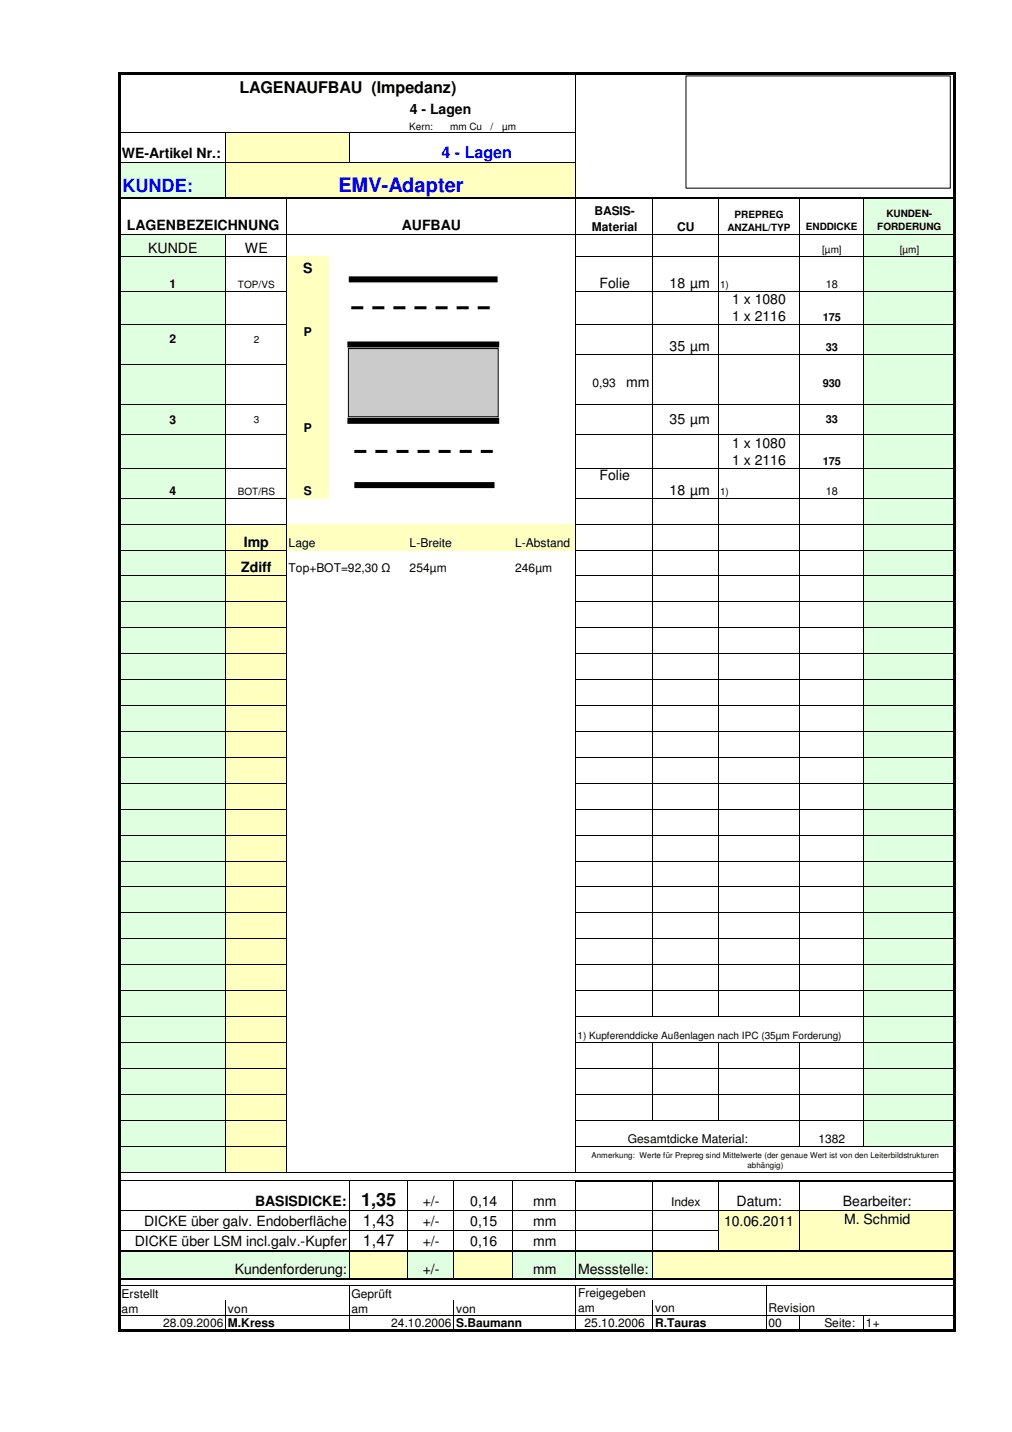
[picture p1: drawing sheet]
<svg xmlns="http://www.w3.org/2000/svg" width="210mm" height="297mm" viewBox="0 0 210 297" stroke-linecap="round" stroke-linejoin="round" font-family="sans-serif">
<defs><g id="words">
<text font-size="4.1" fill="#00f" x="70.2" y="39.8">EMV-Adapter</text>
<text font-size="3.8" fill="#00f" x="25.4" y="39.8">KUNDE:</text>
<text font-size="3.8" x="74.9" y="250.1">1,35</text>
<g font-size="3.3">
<text x="49.7" y="19.2">LAGENAUFBAU (Impedanz)</text>
<text x="75.3" y="254.4">1,43</text>
<text x="75.3" y="258.5">1,47</text>
</g>
<text font-size="3.3" fill="#00f" x="91.6" y="32.7">4 - Lagen</text>
<g font-size="2.9">
<text x="85" y="23.6">4 - Lagen</text>
<text x="25.3" y="32.7">WE-Artikel Nr.:</text>
<text x="26.3" y="47.8">LAGENBEZEICHNUNG</text>
<text x="83.4" y="47.8">AUFBAU</text>
<text x="30.7" y="52.5">KUNDE</text>
<text x="50.8" y="52.5">WE</text>
<text x="62.9" y="56.6">S</text>
<text x="124.4" y="59.6">Folie</text>
<text x="138.9" y="59.6">18 µm</text>
<text x="151.9" y="63.1">1 x 1080</text>
<text x="151.9" y="66.6">1 x 2116</text>
<text x="138.9" y="72.8">35 µm</text>
<text x="129.9" y="80.3">mm</text>
<text x="138.9" y="88">35 µm</text>
<text x="151.9" y="92.9">1 x 1080</text>
<text x="124.4" y="99.5">Folie</text>
<text x="151.9" y="96.4">1 x 2116</text>
<text x="138.9" y="102.6">18 µm</text>
<text x="50.6" y="113.4">Imp</text>
<text x="50" y="118.7">Zdiff</text>
<text x="52.9" y="250.1">BASISDICKE:</text>
<text x="87.7" y="250.1">+/-</text>
<text x="97.5" y="250.1">0,14</text>
<text x="110.6" y="250.1">mm</text>
<text x="152.8" y="250.1">Datum:</text>
<text x="174.8" y="250.1">Bearbeiter:</text>
<text x="29.9" y="254.4">DICKE über galv. Endoberfläche</text>
<text x="87.7" y="254.4">+/-</text>
<text x="97.5" y="254.4">0,15</text>
<text x="110.6" y="254.4">mm</text>
<text x="150.2" y="254.4">10.06.2011</text>
<text x="175.1" y="253.9">M. Schmid</text>
<text x="27.9" y="258.5">DICKE über LSM incl.galv.-Kupfer</text>
<text x="87.7" y="258.5">+/-</text>
<text x="97.5" y="258.5">0,16</text>
<text x="110.6" y="258.5">mm</text>
<text x="48.7" y="264.2">Kundenforderung:</text>
<text x="87.7" y="264.2">+/-</text>
<text x="110.6" y="264.2">mm</text>
<text x="119.9" y="264.2">Messstelle:</text>
</g>
<g font-size="2.5">
<text x="122.8" y="47.8">Material</text>
<text x="123.3" y="44.7">BASIS-</text>
<text x="140.5" y="47.8">CU</text>
<text x="35.2" y="59.6">1</text>
<text x="35.2" y="71.2">2</text>
<text x="63" y="69.7">P</text>
<text x="122.9" y="80.3">0,93</text>
<text x="35.2" y="87.9">3</text>
<text x="63" y="89.5">P</text>
<text x="35.2" y="102.6">4</text>
<text x="63" y="102.6">S</text>
<text x="59.9" y="113.4">Lage</text>
<text x="85" y="113.4">L-Breite</text>
<text x="106.8" y="113.4">L-Abstand</text>
<text x="59.9" y="118.7">Top+BOT=92,30 Ω</text>
<text x="85" y="118.7">254µm</text>
<text x="106.8" y="118.7">246µm</text>
<text x="130.2" y="237">Gesamtdicke Material:</text>
<text x="169.8" y="237">1382</text>
<text x="139.2" y="250.1">Index</text>
<text x="25.2" y="269.2">Erstellt</text>
<text x="72.9" y="269.2">Geprüft</text>
<text x="119.9" y="269.1">Freigegeben</text>
<text x="25.2" y="272.3">am</text>
<text x="33.8" y="275.2">28.09.2006</text>
<text x="47.3" y="272.3">von</text>
<text x="47.3" y="275.2">M.Kress</text>
<text x="72.9" y="272.3">am</text>
<text x="81.2" y="275.2">24.10.2006</text>
<text x="94.6" y="272.3">von</text>
<text x="94.6" y="275.2">S.Baumann</text>
<text x="119.9" y="272.2">am</text>
<text x="121.2" y="275.2">25.10.2006</text>
<text x="135.9" y="272.2">von</text>
<text x="135.9" y="275.2">R.Tauras</text>
<text x="159.4" y="275.2">00</text>
<text x="159.4" y="272.2">Revision</text>
<text x="171" y="275.2">Seite:</text>
<text x="179.6" y="275.2">1+</text>
</g>
<g font-size="2.3">
<text x="171.3" y="59.6">18</text>
<text x="170.6" y="66.6">175</text>
<text x="171.3" y="72.8">33</text>
<text x="170.6" y="80.3">930</text>
<text x="171.3" y="87.8">33</text>
<text x="170.6" y="96.4">175</text>
<text x="171.3" y="102.6">18</text>
</g>
<g font-size="2.1">
<text x="84.9" y="26.9">Kern:</text>
<text x="93.4" y="26.9">mm Cu</text>
<text x="101.8" y="26.9">/</text>
<text x="104.1" y="26.9">µm</text>
<text x="150.9" y="47.8">ANZAHL/TYP</text>
<text x="152.4" y="45.2">PREPREG</text>
<text x="167.1" y="47.7">ENDDICKE</text>
<text x="181.9" y="47.7">FORDERUNG</text>
<text x="183.9" y="45">KUNDEN-</text>
<text x="170.5" y="52.5">[µm]</text>
<text x="186.6" y="52.5">[µm]</text>
<text x="49.4" y="59.6">TOP/VS</text>
<text x="149.4" y="59.6">1)</text>
<text x="52.6" y="71.1">2</text>
<text x="52.6" y="87.8">3</text>
<text x="49.3" y="102.6">BOT/RS</text>
<text x="149.4" y="102.6">1)</text>
<text x="119.8" y="215.5">1) Kupferenddicke Außenlagen nach IPC (35µm Forderung)</text>
</g>
<g font-size="1.7">
<text x="122.7" y="240.2">Anmerkung: Werte für Prepreg sind Mittelwerte (der genaue Wert ist von den Leiterbildstrukturen</text>
<text x="155" y="242.3">abhängig)</text>
</g>
</g></defs>
<path d="M46.8 27.4h25.7v6.3h-25.7z" fill="#ffffc0"/>
<path d="M24.8 33.6h22.1v7.6h-22.1z" fill="#e0ffe0"/>
<path d="M46.8 33.6h72.7v7.6h-72.7z" fill="#ffffc0"/>
<g fill="#e0ffe0">
<path d="M179.2 41.1h18.8v7.5h-18.8z"/>
<path d="M24.8 48.6h22.1v4.6h-22.1z"/>
<path d="M179.2 48.6h18.8v4.6h-18.8z"/>
<path d="M24.8 53.2h22.1v50.2h-22.1z"/>
</g>
<path d="M59.4 53.2h8.8v50.2h-8.8z" fill="#ffffc0"/>
<g fill="#e0ffe0">
<path d="M179.2 53.2h18.8v50.2h-18.8z"/>
<path d="M24.8 103.3h22.1v5.5h-22.1z"/>
<path d="M179.2 103.3h18.8v5.5h-18.8z"/>
<path d="M24.8 108.7h22.1v5.4h-22.1z"/>
</g>
<path d="M46.8 108.7h72.7v5.4h-72.7z" fill="#ffffc0"/>
<g fill="#e0ffe0">
<path d="M179.2 108.7h18.8v5.4h-18.8z"/>
<path d="M24.8 114.1h22.1v123.7h-22.1z"/>
</g>
<path d="M46.8 114.1h12.6v123.7h-12.6z" fill="#ffffc0"/>
<g fill="#e0ffe0">
<path d="M179.2 114.1h18.8v123.7h-18.8z"/>
<path d="M24.8 237.7h22.1v5.5h-22.1z"/>
</g>
<g fill="#ffffc0">
<path d="M46.8 237.7h12.6v5.5h-12.6z"/>
<path d="M149 251.1h49v4.2h-49z"/>
<path d="M149 255.3h49v4.3h-49z"/>
</g>
<path d="M24.8 259.6h47.7v5.7h-47.7z" fill="#e0ffe0"/>
<path d="M72.4 259.6h12.1v5.7h-12.1z" fill="#ffffc0"/>
<path d="M84.5 259.6h9.7v5.7h-9.7z" fill="#e0ffe0"/>
<path d="M94.1 259.6h12.3v5.7h-12.3z" fill="#ffffc0"/>
<path d="M106.4 259.6h29.1v5.7h-29.1z" fill="#e0ffe0"/>
<path d="M135.4 259.6h62.6v5.7h-62.6z" fill="#ffffc0"/>
<g fill="none" stroke="#000" stroke-width=".21">
<path d="M119.4 15.5v25.5M25 27.4h94.5M25 33.6h94.5M46.8 27.5v13.5M72.4 27.5v6.2M25 53.2h34.5M25 48.6h172.7M46.8 48.6v194.6M59.4 41.3v201.9M119.4 41.3v201.9M119.5 53.2h78.2M135.4 41.3v169.6"/>
<path d="M149 41.3v169.6M165.8 41.3v169.6M179.2 41.3v196.5M25 60.4h34.5M25 67.4h34.5M25 75.7h34.5M119.5 60.4h78.2M119.5 67.4h78.2M119.5 73.5h78.2M25 84h34.5M25 90.2h34.5M25 97.2h34.5"/>
<path d="M119.5 84h78.2M119.5 90.2h78.2M119.5 97.2h78.2M25 103.3h34.5M25 108.7h34.5M25 114.1h34.5M25 119.5h34.5M119.5 103.3h78.2M119.5 108.7h78.2M119.5 114.1h78.2M119.5 119.5h78.2M25 124.8h34.5"/>
<path d="M25 130.2h34.5M25 135.6h34.5M119.5 124.8h78.2M119.5 130.2h78.2M119.5 135.6h78.2M25 141h34.5M25 146.3h34.5M25 151.7h34.5M25 157.1h34.5M119.5 141h78.2M119.5 146.3h78.2M119.5 151.7h78.2"/>
<path d="M119.5 157.1h78.2M25 162.5h34.5M25 167.9h34.5M25 173.2h34.5M25 178.6h34.5M119.5 162.5h78.2M119.5 167.9h78.2M119.5 173.2h78.2M119.5 178.6h78.2M25 184h34.5M25 189.4h34.5M25 194.7h34.5"/>
<path d="M119.5 184h78.2M119.5 189.4h78.2M119.5 194.7h78.2M25 200.1h34.5M25 205.5h34.5M25 210.9h34.5M25 216.2h34.5M119.5 200.1h78.2M119.5 205.5h78.2M119.5 210.9h78.2M119.5 216.2h78.2M135.4 216.3v16.2"/>
<path d="M149 216.3v16.2M165.8 216.3v21.5M25 221.6h34.5M25 227h34.5M25 232.4h34.5M25 237.7h34.5M119.5 221.6h78.2M119.5 227h78.2M119.5 232.4h78.2M119.5 237.7h78.2M25 244.9h94.3M25 243.1h172.7"/>
<path d="M25 251.1h172.7M25 255.3h124.1M72.4 245v14.4M72.4 259.8v5.3M84.5 245v14.4M84.5 259.8v5.3M94.1 245v14.4M94.1 259.8v5.3M106.4 245v14.4M106.4 259.8v5.3M119.4 245.1v14.3M119.4 259.8v5.3"/>
<path d="M135.4 245.1v14.3M135.4 259.8v5.3M149 245.1v14.3M165.8 245.1v14.3M25 266.7h172.7M25 272.8h172.7M46.8 269.7v6.1M72.4 266.7v9.1M94.1 269.7v6.1M119.4 266.7v9.1M135.4 269.7v6.1M158.9 266.7v9.1"/>
<path d="M165.8 272.9v2.9M179.2 272.9v2.9"/>
</g>
<path d="M25 15h173.2v.5h-173.2zM24.5 15h.5v261.3h-.5zM25 275.8h173.2v.5h-173.2zM197.7 15.5h.5v260.8h-.5z" fill="#000"/>
<path d="M25 41.1h172.7M25 259.6h172.7M119.3 244.9h78.4M25 265.3h172.7" fill="none" stroke="#000" stroke-width=".34"/>
<path d="M73.5 93.6h29.7" fill="none" stroke="#000" stroke-width=".62" stroke-dasharray="2.5 1.9" stroke-linecap="butt"/>
<path d="M72.3 58h30.9M72.1 71.5h31.4M72.1 87.3h31.4" fill="none" stroke="#000" stroke-width="1.2" stroke-linecap="butt"/>
<path d="M72.3 72.3h31v14.1h-31z" fill-rule="evenodd" fill="#cbcbcb"/>
<path d="M72.3 72.3h31v14.1h-31z" fill="none" stroke="#000" stroke-width=".21"/>
<path d="M73.5 100.6h29.1" fill="none" stroke="#000" stroke-width="1.2" stroke-linecap="butt"/>
<path d="M72.9 63.8h30" fill="none" stroke="#000" stroke-width=".62" stroke-dasharray="2.5 1.9" stroke-linecap="butt"/>
<g fill="#fff">
<path d="M142.3 15.7h54.8v23.3h-54.8z" fill-rule="evenodd"/>
<path d="M142.4 15.8h54.6v23.1h-54.6z" fill-rule="evenodd"/>
</g>
<path d="M142.3 15.7h54.8v23.3h-54.8z" fill="none" stroke="#000" stroke-width=".21"/>
<use href="#words"/>
</svg>
